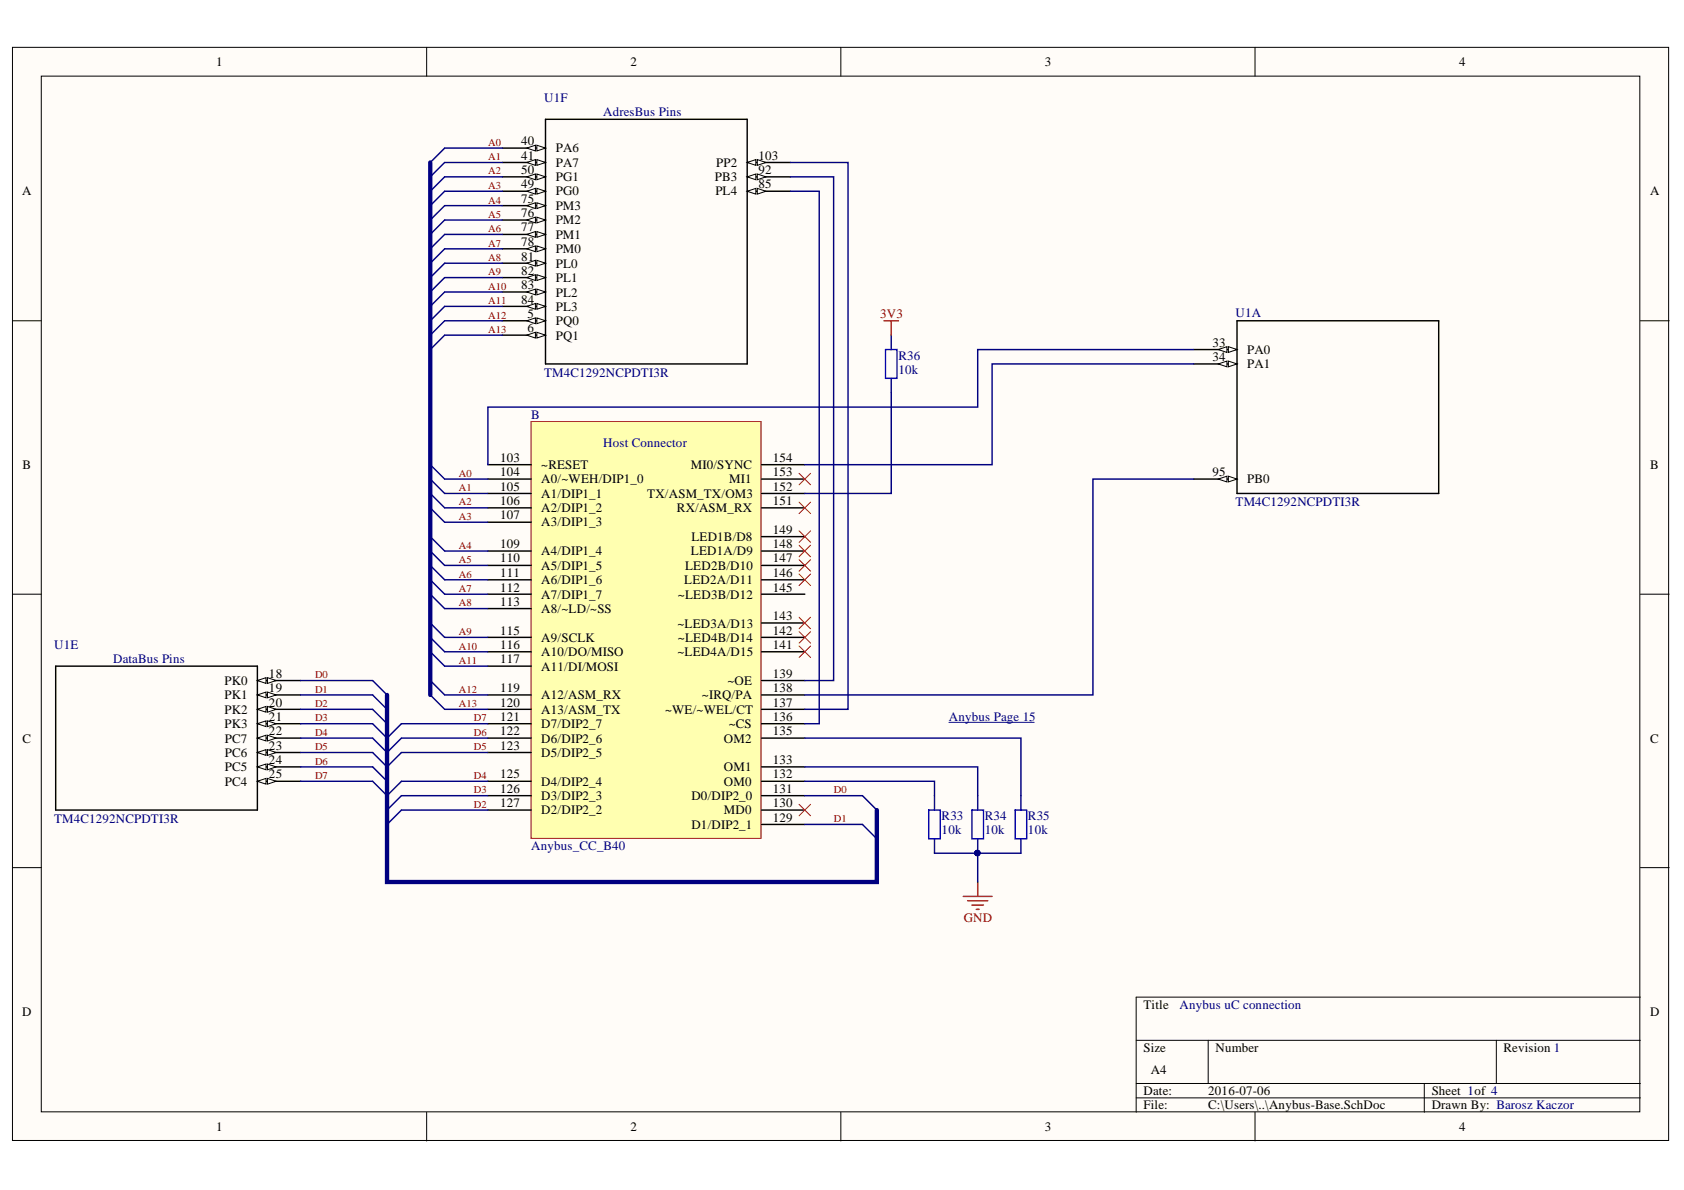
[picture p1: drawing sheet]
<svg xmlns="http://www.w3.org/2000/svg" width="297mm" height="210mm" viewBox="0 0 297 210" stroke-linecap="round" stroke-linejoin="round" font-family="sans-serif">
<defs><g id="words">
<g font-size="2.3">
<text x="38.1" y="11.7">1</text>
<text x="111.2" y="11.7">2</text>
<text x="184.3" y="11.7">3</text>
<text x="257.4" y="11.7">4</text>
<text x="91.9" y="25.6">40</text>
<text x="91.9" y="28.1">41</text>
<text x="98" y="26.9">PA6</text>
<text x="98" y="29.4">PA7</text>
<text x="126.4" y="29.4">PP2</text>
<text x="133.8" y="28.1">103</text>
<text x="3.9" y="34.5">A</text>
<text x="91.9" y="33.2">49</text>
<text x="91.9" y="30.7">50</text>
<text x="91.9" y="35.7">75</text>
<text x="98" y="34.5">PG0</text>
<text x="98" y="31.9">PG1</text>
<text x="126.1" y="31.9">PB3</text>
<text x="126.2" y="34.5">PL4</text>
<text x="133.8" y="30.7">92</text>
<text x="133.8" y="33.2">85</text>
<text x="291.1" y="34.5">A</text>
<text x="91.9" y="38.3">76</text>
<text x="91.9" y="40.8">77</text>
<text x="98" y="37">PM3</text>
<text x="98" y="39.5">PM2</text>
<text x="91.9" y="43.4">78</text>
<text x="91.9" y="46">81</text>
<text x="98" y="42.1">PM1</text>
<text x="98" y="44.7">PM0</text>
<text x="98" y="47.2">PL0</text>
<text x="91.9" y="48.5">82</text>
<text x="91.9" y="51">83</text>
<text x="91.9" y="53.6">84</text>
<text x="98" y="49.8">PL1</text>
<text x="98" y="52.3">PL2</text>
<text x="93" y="56.1">5</text>
<text x="93" y="58.6">6</text>
<text x="98" y="57.4">PQ0</text>
<text x="98" y="59.9">PQ1</text>
<text x="98" y="54.8">PL3</text>
<text x="213.9" y="61.2">33</text>
<text x="213.9" y="63.7">34</text>
<text x="220" y="62.4">PA0</text>
<text x="220" y="65">PA1</text>
<text x="4" y="82.7">B</text>
<text x="88.2" y="81.5">103</text>
<text x="88.2" y="84">104</text>
<text x="95.5" y="82.7">~RESET</text>
<text x="121.9" y="82.7">MI0/SYNC</text>
<text x="136.3" y="84">153</text>
<text x="136.3" y="81.5">154</text>
<text x="213.9" y="84">95</text>
<text x="291.1" y="82.7">B</text>
<text x="88.2" y="86.5">105</text>
<text x="88.2" y="89.1">106</text>
<text x="95.5" y="85.3">A0/~WEH/DIP1_0</text>
<text x="95.5" y="87.8">A1/DIP1_1</text>
<text x="114.2" y="87.8">TX/ASM_TX/OM3</text>
<text x="128.6" y="85.3">MI1</text>
<text x="136.3" y="89.1">151</text>
<text x="136.3" y="86.5">152</text>
<text x="220" y="85.3">PB0</text>
<text x="88.2" y="91.6">107</text>
<text x="95.5" y="90.3">A2/DIP1_2</text>
<text x="95.5" y="92.9">A3/DIP1_3</text>
<text x="119.4" y="90.3">RX/ASM_RX</text>
<text x="122" y="95.4">LED1B/D8</text>
<text x="136.3" y="94.1">149</text>
<text x="88.2" y="96.7">109</text>
<text x="88.2" y="99.2">110</text>
<text x="88.2" y="101.7">111</text>
<text x="95.5" y="97.9">A4/DIP1_4</text>
<text x="95.5" y="100.5">A5/DIP1_5</text>
<text x="120.9" y="100.5">LED2B/D10</text>
<text x="121.9" y="97.9">LED1A/D9</text>
<text x="136.3" y="101.7">146</text>
<text x="136.3" y="99.2">147</text>
<text x="136.3" y="96.7">148</text>
<text x="88.2" y="104.4">112</text>
<text x="88.2" y="106.9">113</text>
<text x="95.5" y="103">A6/DIP1_6</text>
<text x="95.5" y="105.6">A7/DIP1_7</text>
<text x="119.6" y="105.6">~LED3B/D12</text>
<text x="120.7" y="103">LED2A/D11</text>
<text x="136.3" y="104.4">145</text>
<text x="88.2" y="112">115</text>
<text x="95.5" y="108.2">A8/~LD/~SS</text>
<text x="95.5" y="113.2">A9/SCLK</text>
<text x="119.5" y="110.7">~LED3A/D13</text>
<text x="119.6" y="113.2">~LED4B/D14</text>
<text x="136.3" y="112">142</text>
<text x="136.3" y="109.4">143</text>
<text x="47.4" y="119.6">18</text>
<text x="88.2" y="114.5">116</text>
<text x="88.2" y="117">117</text>
<text x="95.5" y="115.8">A10/DO/MISO</text>
<text x="95.5" y="118.3">A11/DI/MOSI</text>
<text x="119.5" y="115.8">~LED4A/D15</text>
<text x="136.3" y="119.6">139</text>
<text x="136.3" y="114.5">141</text>
<text x="39.6" y="120.8">PK0</text>
<text x="39.6" y="123.4">PK1</text>
<text x="39.6" y="125.9">PK2</text>
<text x="47.4" y="122.1">19</text>
<text x="47.4" y="124.6">20</text>
<text x="88.2" y="122.1">119</text>
<text x="88.2" y="124.6">120</text>
<text x="95.5" y="123.4">A12/ASM_RX</text>
<text x="95.5" y="125.9">A13/ASM_TX</text>
<text x="117.3" y="125.9">~WE/~WEL/CT</text>
<text x="123.8" y="123.4">~IRQ/PA</text>
<text x="128.3" y="120.8">~OE</text>
<text x="136.3" y="124.6">137</text>
<text x="136.3" y="122.1">138</text>
<text x="4" y="131">C</text>
<text x="39.6" y="128.4">PK3</text>
<text x="39.7" y="131">PC7</text>
<text x="47.4" y="127.2">21</text>
<text x="47.4" y="129.7">22</text>
<text x="88.2" y="127.2">121</text>
<text x="88.2" y="129.7">122</text>
<text x="95.5" y="128.4">D7/DIP2_7</text>
<text x="95.5" y="131">D6/DIP2_6</text>
<text x="127.7" y="131">OM2</text>
<text x="128.5" y="128.4">~CS</text>
<text x="136.3" y="129.7">135</text>
<text x="136.3" y="127.2">136</text>
<text x="291.1" y="131">C</text>
<text x="39.7" y="133.5">PC6</text>
<text x="39.7" y="136">PC5</text>
<text x="47.4" y="132.2">23</text>
<text x="47.4" y="134.8">24</text>
<text x="47.4" y="137.3">25</text>
<text x="88.2" y="132.2">123</text>
<text x="88.2" y="137.3">125</text>
<text x="95.5" y="133.5">D5/DIP2_5</text>
<text x="127.7" y="136">OM1</text>
<text x="136.3" y="137.3">132</text>
<text x="136.3" y="134.8">133</text>
<text x="39.7" y="138.6">PC4</text>
<text x="88.2" y="139.8">126</text>
<text x="88.2" y="142.4">127</text>
<text x="95.5" y="138.6">D4/DIP2_4</text>
<text x="95.5" y="141.1">D3/DIP2_3</text>
<text x="95.5" y="143.6">D2/DIP2_2</text>
<text x="122" y="141.1">D0/DIP2_0</text>
<text x="127.7" y="143.6">MD0</text>
<text x="127.7" y="138.6">OM0</text>
<text x="136.3" y="142.4">130</text>
<text x="136.3" y="139.8">131</text>
<text x="122" y="146.2">D1/DIP2_1</text>
<text x="136.3" y="144.9">129</text>
<text x="3.9" y="179.2">D</text>
<text x="201.7" y="177.9">Title</text>
<text x="291.1" y="179.2">D</text>
<text x="201.7" y="185.6">Size</text>
<text x="214.4" y="185.6">Number</text>
<text x="265.2" y="185.6">Revision 1</text>
<text x="203" y="189.4">A4</text>
<text x="201.7" y="193.2">Date:</text>
<text x="201.7" y="195.7">File:</text>
<text x="213.1" y="193.2">2016-07-06</text>
<text x="213.1" y="195.7">C:\Users\..\Anybus-Base.SchDoc</text>
<text x="252.5" y="193.2">Sheet 1of 4</text>
<text x="252.5" y="195.7">Drawn By: Barosz Kaczor</text>
<text x="38.1" y="199.5">1</text>
<text x="111.2" y="199.5">2</text>
<text x="184.3" y="199.5">3</text>
<text x="257.4" y="199.5">4</text>
</g>
<g font-size="2.3" fill="#000080">
<text x="96" y="18">U1F</text>
<text x="106.4" y="20.5">AdresBus Pins</text>
<text x="217.9" y="55.9">U1A</text>
<text x="158.5" y="63.5">R36</text>
<text x="158.5" y="66">10k</text>
<text x="96" y="66.5">TM4C1292NCPDTI3R</text>
<text x="93.7" y="73.9">B</text>
<text x="106.4" y="78.9">Host Connector</text>
<text x="217.9" y="89.3">TM4C1292NCPDTI3R</text>
<text x="9.6" y="114.5">U1E</text>
<text x="20" y="117">DataBus Pins</text>
<text x="167.4" y="127.2">Anybus Page 15</text>
<text x="9.6" y="145.2">TM4C1292NCPDTI3R</text>
<text x="93.7" y="150">Anybus_CC_B40</text>
<text x="166.1" y="144.7">R33</text>
<text x="166.1" y="147.2">10k</text>
<text x="173.7" y="144.7">R34</text>
<text x="173.7" y="147.2">10k</text>
<text x="181.3" y="144.7">R35</text>
<text x="181.3" y="147.2">10k</text>
<text x="208" y="177.9">Anybus uC connection</text>
</g>
<g font-size="2.3" fill="#800000">
<text x="155.3" y="56.1">3V3</text>
<text x="170" y="162.7">GND</text>
</g>
<g font-size="1.9" fill="#800000">
<text x="86.1" y="25.7">A0</text>
<text x="86.1" y="28.2">A1</text>
<text x="86.1" y="30.8">A2</text>
<text x="86.1" y="33.4">A3</text>
<text x="86.1" y="35.9">A4</text>
<text x="86.1" y="38.4">A5</text>
<text x="86.1" y="41">A6</text>
<text x="86.1" y="43.5">A7</text>
<text x="86.1" y="46.1">A8</text>
<text x="86.1" y="48.6">A9</text>
<text x="86.1" y="51.1">A10</text>
<text x="86.1" y="53.7">A11</text>
<text x="86.1" y="56.2">A12</text>
<text x="86.1" y="58.7">A13</text>
<text x="80.9" y="84.1">A0</text>
<text x="80.9" y="86.6">A1</text>
<text x="80.9" y="89.1">A2</text>
<text x="80.9" y="91.7">A3</text>
<text x="80.9" y="96.8">A4</text>
<text x="80.9" y="99.4">A5</text>
<text x="80.9" y="101.9">A6</text>
<text x="80.9" y="104.4">A7</text>
<text x="80.9" y="107">A8</text>
<text x="80.9" y="112">A9</text>
<text x="55.6" y="119.6">D0</text>
<text x="80.9" y="114.6">A10</text>
<text x="80.9" y="117.1">A11</text>
<text x="55.6" y="122.2">D1</text>
<text x="55.6" y="124.7">D2</text>
<text x="80.9" y="122.2">A12</text>
<text x="80.9" y="124.7">A13</text>
<text x="55.6" y="127.3">D3</text>
<text x="55.6" y="129.8">D4</text>
<text x="83.6" y="129.8">D6</text>
<text x="83.6" y="127.3">D7</text>
<text x="55.6" y="132.3">D5</text>
<text x="55.6" y="134.9">D6</text>
<text x="55.6" y="137.4">D7</text>
<text x="83.6" y="137.4">D4</text>
<text x="83.6" y="132.3">D5</text>
<text x="83.6" y="142.5">D2</text>
<text x="83.6" y="139.9">D3</text>
<text x="147.1" y="139.9">D0</text>
<text x="147.1" y="145">D1</text>
</g>
</g></defs>
<g fill="#fffcf8" stroke="#000" stroke-width=".18">
<path d="M2.2 8.4h292.1v192.8h-292.1z"/>
<path d="M7.3 13.4h281.9v182.7h-281.9z"/>
</g>
<g fill="none" stroke="#000" stroke-width=".18">
<path d="M75.3 8.4v5M148.3 8.4v5M221.4 8.4v5M2.2 56.6h5.1M289.3 56.6h5.1M2.2 104.8h5.1M289.3 104.8h5.1M2.2 153h5.1M289.3 153h5.1M289.3 175.9h-88.9v20.3M75.3 196.2v5.1M148.3 196.2v5.1"/>
<path d="M200.4 183.5h88.9M200.4 191.1h88.9M200.4 193.7h88.9M213.1 183.5v7.6M221.4 196.2v5.1M251.2 191.1v5.1M263.9 183.5v7.6"/>
</g>
<path d="M93.7 74.3h40.5v73.6h-40.5z" fill="#ffffb0" stroke="#800000" stroke-width=".18"/>
<g fill="none" stroke="#000" stroke-width=".25">
<path d="M86.1 82h7.6M86.1 84.5h7.6M86.1 87h7.6M86.1 89.6h7.6M86.1 92.1h7.6M86.1 97.2h7.6M86.1 99.7h7.6M134.3 82h7.7M134.3 84.5h7.7M134.3 87h7.7M134.3 89.6h7.7M134.3 97.2h7.7"/>
<path d="M134.3 99.7h7.7M134.3 94.7h7.7M86.1 102.3h7.6M86.1 104.8h7.6M86.1 107.3h7.6M86.1 112.4h7.6M86.1 115h7.6M86.1 117.5h7.6M134.3 102.3h7.7M134.3 104.8h7.7M134.3 112.4h7.7M134.3 115h7.7"/>
<path d="M134.3 109.9h7.7M45.4 120h7.6M86.1 122.6h7.6M86.1 125.1h7.6M86.1 127.7h7.6M86.1 130.2h7.6M86.1 132.7h7.6M86.1 137.8h7.6M134.3 122.6h7.7M134.3 125.1h7.7M134.3 127.7h7.7M134.3 130.2h7.7"/>
<path d="M134.3 137.8h7.7M134.3 135.3h7.7M134.3 120h7.7M86.1 140.3h7.6M86.1 142.9h7.6M134.3 140.3h7.7M134.3 142.9h7.7M134.3 145.4h7.7"/>
</g>
<path d="M45.4 120l1.5-.5v1z" fill="#fffcf8"/>
<path d="M45.4 120l1.5-.5v1z" fill="none" stroke="#000" stroke-width=".18"/>
<path d="M47.2 119.5l1.5 .5-1.5 .5z" fill="#fffcf8"/>
<path d="M47.2 119.5l1.5 .5-1.5 .5z" fill="none" stroke="#000" stroke-width=".18"/>
<path d="M45.4 122.6h7.6" fill="none" stroke="#000" stroke-width=".25"/>
<path d="M45.4 122.6l1.5-.5v1z" fill="#fffcf8"/>
<path d="M45.4 122.6l1.5-.5v1z" fill="none" stroke="#000" stroke-width=".18"/>
<path d="M47.2 122.1l1.5 .5-1.5 .5z" fill="#fffcf8"/>
<path d="M47.2 122.1l1.5 .5-1.5 .5z" fill="none" stroke="#000" stroke-width=".18"/>
<path d="M45.4 125.1h7.6" fill="none" stroke="#000" stroke-width=".25"/>
<path d="M45.4 125.1l1.5-.5v1z" fill="#fffcf8"/>
<path d="M45.4 125.1l1.5-.5v1z" fill="none" stroke="#000" stroke-width=".18"/>
<path d="M47.2 124.6l1.5 .5-1.5 .5z" fill="#fffcf8"/>
<path d="M47.2 124.6l1.5 .5-1.5 .5z" fill="none" stroke="#000" stroke-width=".18"/>
<path d="M45.4 127.7h7.6" fill="none" stroke="#000" stroke-width=".25"/>
<path d="M45.4 127.7l1.5-.6v1.1z" fill="#fffcf8"/>
<path d="M45.4 127.7l1.5-.6v1.1z" fill="none" stroke="#000" stroke-width=".18"/>
<path d="M47.2 127.1l1.5 .6-1.5 .5z" fill="#fffcf8"/>
<path d="M47.2 127.1l1.5 .6-1.5 .5z" fill="none" stroke="#000" stroke-width=".18"/>
<path d="M45.4 130.2h7.6" fill="none" stroke="#000" stroke-width=".25"/>
<path d="M45.4 130.2l1.5-.5v1z" fill="#fffcf8"/>
<path d="M45.4 130.2l1.5-.5v1z" fill="none" stroke="#000" stroke-width=".18"/>
<path d="M47.2 129.7l1.5 .5-1.5 .5z" fill="#fffcf8"/>
<path d="M47.2 129.7l1.5 .5-1.5 .5z" fill="none" stroke="#000" stroke-width=".18"/>
<path d="M45.4 132.7h7.6" fill="none" stroke="#000" stroke-width=".25"/>
<path d="M45.4 132.7l1.5-.5v1z" fill="#fffcf8"/>
<path d="M45.4 132.7l1.5-.5v1z" fill="none" stroke="#000" stroke-width=".18"/>
<path d="M47.2 132.2l1.5 .5-1.5 .5z" fill="#fffcf8"/>
<path d="M47.2 132.2l1.5 .5-1.5 .5z" fill="none" stroke="#000" stroke-width=".18"/>
<path d="M45.4 135.3h7.6" fill="none" stroke="#000" stroke-width=".25"/>
<path d="M45.4 135.3l1.5-.5v1z" fill="#fffcf8"/>
<path d="M45.4 135.3l1.5-.5v1z" fill="none" stroke="#000" stroke-width=".18"/>
<path d="M47.2 134.8l1.5 .5-1.5 .5z" fill="#fffcf8"/>
<path d="M47.2 134.8l1.5 .5-1.5 .5z" fill="none" stroke="#000" stroke-width=".18"/>
<path d="M45.4 137.8h7.6" fill="none" stroke="#000" stroke-width=".25"/>
<path d="M45.4 137.8l1.5-.5v1z" fill="#fffcf8"/>
<path d="M45.4 137.8l1.5-.5v1z" fill="none" stroke="#000" stroke-width=".18"/>
<path d="M47.2 137.3l1.5 .5-1.5 .5z" fill="#fffcf8"/>
<path d="M47.2 137.3l1.5 .5-1.5 .5z" fill="none" stroke="#000" stroke-width=".18"/>
<path d="M88.6 26.1h7.6M9.8 117.5h35.6v25.4h-35.6z" fill="none" stroke="#000" stroke-width=".25"/>
<path d="M94.7 25.6l1.5 .5-1.5 .5z" fill="#fffcf8"/>
<path d="M94.7 25.6l1.5 .5-1.5 .5z" fill="none" stroke="#000" stroke-width=".18"/>
<path d="M92.9 26.1l1.5-.5v1z" fill="#fffcf8"/>
<path d="M92.9 26.1l1.5-.5v1z" fill="none" stroke="#000" stroke-width=".18"/>
<path d="M88.6 28.7h7.6" fill="none" stroke="#000" stroke-width=".25"/>
<path d="M94.7 28.2l1.5 .5-1.5 .5z" fill="#fffcf8"/>
<path d="M94.7 28.2l1.5 .5-1.5 .5z" fill="none" stroke="#000" stroke-width=".18"/>
<path d="M92.9 28.7l1.5-.5v1z" fill="#fffcf8"/>
<path d="M92.9 28.7l1.5-.5v1z" fill="none" stroke="#000" stroke-width=".18"/>
<path d="M88.6 33.7h7.6" fill="none" stroke="#000" stroke-width=".25"/>
<path d="M94.7 33.2l1.5 .5-1.5 .5z" fill="#fffcf8"/>
<path d="M94.7 33.2l1.5 .5-1.5 .5z" fill="none" stroke="#000" stroke-width=".18"/>
<path d="M92.9 33.7l1.5-.5v1z" fill="#fffcf8"/>
<path d="M92.9 33.7l1.5-.5v1z" fill="none" stroke="#000" stroke-width=".18"/>
<path d="M88.6 31.2h7.6" fill="none" stroke="#000" stroke-width=".25"/>
<path d="M94.7 30.7l1.5 .5-1.5 .5z" fill="#fffcf8"/>
<path d="M94.7 30.7l1.5 .5-1.5 .5z" fill="none" stroke="#000" stroke-width=".18"/>
<path d="M92.9 31.2l1.5-.5v1z" fill="#fffcf8"/>
<path d="M92.9 31.2l1.5-.5v1z" fill="none" stroke="#000" stroke-width=".18"/>
<path d="M131.8 31.2h7.6" fill="none" stroke="#000" stroke-width=".25"/>
<path d="M131.8 31.2l1.5-.5v1z" fill="#fffcf8"/>
<path d="M131.8 31.2l1.5-.5v1z" fill="none" stroke="#000" stroke-width=".18"/>
<path d="M133.6 30.7l1.5 .5-1.5 .5z" fill="#fffcf8"/>
<path d="M133.6 30.7l1.5 .5-1.5 .5z" fill="none" stroke="#000" stroke-width=".18"/>
<path d="M88.6 56.6h7.6" fill="none" stroke="#000" stroke-width=".25"/>
<path d="M94.7 56.1l1.5 .5-1.5 .5z" fill="#fffcf8"/>
<path d="M94.7 56.1l1.5 .5-1.5 .5z" fill="none" stroke="#000" stroke-width=".18"/>
<path d="M92.9 56.6l1.5-.5v1z" fill="#fffcf8"/>
<path d="M92.9 56.6l1.5-.5v1z" fill="none" stroke="#000" stroke-width=".18"/>
<path d="M88.6 59.1h7.6" fill="none" stroke="#000" stroke-width=".25"/>
<path d="M94.7 58.6l1.5 .5-1.5 .5z" fill="#fffcf8"/>
<path d="M94.7 58.6l1.5 .5-1.5 .5z" fill="none" stroke="#000" stroke-width=".18"/>
<path d="M92.9 59.1l1.5-.5v1z" fill="#fffcf8"/>
<path d="M92.9 59.1l1.5-.5v1z" fill="none" stroke="#000" stroke-width=".18"/>
<path d="M88.6 36.3h7.6" fill="none" stroke="#000" stroke-width=".25"/>
<path d="M94.7 35.8l1.5 .5-1.5 .5z" fill="#fffcf8"/>
<path d="M94.7 35.8l1.5 .5-1.5 .5z" fill="none" stroke="#000" stroke-width=".18"/>
<path d="M92.9 36.3l1.5-.5v1z" fill="#fffcf8"/>
<path d="M92.9 36.3l1.5-.5v1z" fill="none" stroke="#000" stroke-width=".18"/>
<path d="M88.6 38.8h7.6" fill="none" stroke="#000" stroke-width=".25"/>
<path d="M94.7 38.3l1.5 .5-1.5 .5z" fill="#fffcf8"/>
<path d="M94.7 38.3l1.5 .5-1.5 .5z" fill="none" stroke="#000" stroke-width=".18"/>
<path d="M92.9 38.8l1.5-.5v1z" fill="#fffcf8"/>
<path d="M92.9 38.8l1.5-.5v1z" fill="none" stroke="#000" stroke-width=".18"/>
<path d="M88.6 41.4h7.6" fill="none" stroke="#000" stroke-width=".25"/>
<path d="M94.7 40.8l1.5 .6-1.5 .5z" fill="#fffcf8"/>
<path d="M94.7 40.8l1.5 .6-1.5 .5z" fill="none" stroke="#000" stroke-width=".18"/>
<path d="M92.9 41.4l1.5-.6v1.1z" fill="#fffcf8"/>
<path d="M92.9 41.4l1.5-.6v1.1z" fill="none" stroke="#000" stroke-width=".18"/>
<path d="M88.6 43.9h7.6" fill="none" stroke="#000" stroke-width=".25"/>
<path d="M94.7 43.4l1.5 .5-1.5 .5z" fill="#fffcf8"/>
<path d="M94.7 43.4l1.5 .5-1.5 .5z" fill="none" stroke="#000" stroke-width=".18"/>
<path d="M92.9 43.9l1.5-.5v1z" fill="#fffcf8"/>
<path d="M92.9 43.9l1.5-.5v1z" fill="none" stroke="#000" stroke-width=".18"/>
<path d="M88.6 46.4h7.6" fill="none" stroke="#000" stroke-width=".25"/>
<path d="M94.7 45.9l1.5 .5-1.5 .5z" fill="#fffcf8"/>
<path d="M94.7 45.9l1.5 .5-1.5 .5z" fill="none" stroke="#000" stroke-width=".18"/>
<path d="M92.9 46.4l1.5-.5v1z" fill="#fffcf8"/>
<path d="M92.9 46.4l1.5-.5v1z" fill="none" stroke="#000" stroke-width=".18"/>
<path d="M88.6 49h7.6" fill="none" stroke="#000" stroke-width=".25"/>
<path d="M94.7 48.5l1.5 .5-1.5 .5z" fill="#fffcf8"/>
<path d="M94.7 48.5l1.5 .5-1.5 .5z" fill="none" stroke="#000" stroke-width=".18"/>
<path d="M92.9 49l1.5-.5v1z" fill="#fffcf8"/>
<path d="M92.9 49l1.5-.5v1z" fill="none" stroke="#000" stroke-width=".18"/>
<path d="M88.6 51.5h7.6" fill="none" stroke="#000" stroke-width=".25"/>
<path d="M94.7 51l1.5 .5-1.5 .5z" fill="#fffcf8"/>
<path d="M94.7 51l1.5 .5-1.5 .5z" fill="none" stroke="#000" stroke-width=".18"/>
<path d="M92.9 51.5l1.5-.5v1z" fill="#fffcf8"/>
<path d="M92.9 51.5l1.5-.5v1z" fill="none" stroke="#000" stroke-width=".18"/>
<path d="M88.6 54h7.6" fill="none" stroke="#000" stroke-width=".25"/>
<path d="M94.7 53.5l1.5 .5-1.5 .5z" fill="#fffcf8"/>
<path d="M94.7 53.5l1.5 .5-1.5 .5z" fill="none" stroke="#000" stroke-width=".18"/>
<path d="M92.9 54l1.5-.5v1z" fill="#fffcf8"/>
<path d="M92.9 54l1.5-.5v1z" fill="none" stroke="#000" stroke-width=".18"/>
<path d="M131.8 33.7h7.6" fill="none" stroke="#000" stroke-width=".25"/>
<path d="M131.8 33.7l1.5-.5v1z" fill="#fffcf8"/>
<path d="M131.8 33.7l1.5-.5v1z" fill="none" stroke="#000" stroke-width=".18"/>
<path d="M133.6 33.2l1.5 .5-1.5 .5z" fill="#fffcf8"/>
<path d="M133.6 33.2l1.5 .5-1.5 .5z" fill="none" stroke="#000" stroke-width=".18"/>
<path d="M131.8 28.7h7.6" fill="none" stroke="#000" stroke-width=".25"/>
<path d="M131.8 28.7l1.5-.5v1z" fill="#fffcf8"/>
<path d="M131.8 28.7l1.5-.5v1z" fill="none" stroke="#000" stroke-width=".18"/>
<path d="M133.6 28.2l1.5 .5-1.5 .5z" fill="#fffcf8"/>
<path d="M133.6 28.2l1.5 .5-1.5 .5z" fill="none" stroke="#000" stroke-width=".18"/>
<path d="M96.2 21h35.6v43.2h-35.6zM210.6 61.7h7.6" fill="none" stroke="#000" stroke-width=".25"/>
<path d="M75.9 28.7v93.9M68.3 122.6v33h86.4v-12.7" fill="none" stroke="#000080" stroke-width=".76"/>
<g fill="none" stroke="#000080" stroke-width=".25">
<path d="M88.6 26.1h-10.2l-2.5 2.6M88.6 28.7h-10.2l-2.5 2.5M88.6 31.2h-10.2l-2.5 2.5M88.6 33.7h-10.2l-2.5 2.6M88.6 36.3h-10.2l-2.5 2.5M88.6 38.8h-10.2l-2.5 2.6M139.4 33.7h5.1v94h-2.5M139.4 31.2h7.6v88.8h-5M139.4 28.7h10.2v96.4h-7.6M88.6 41.4h-10.2l-2.5 2.5M88.6 43.9h-10.2l-2.5 2.5M88.6 46.4h-10.2l-2.5 2.6"/>
<path d="M88.6 49h-10.2l-2.5 2.5M88.6 51.5h-10.2l-2.5 2.5M88.6 54h-10.2l-2.5 2.6M88.6 56.6h-10.2l-2.5 2.5M88.6 59.1h-10.2l-2.5 2.6M75.9 99.7l2.5 2.6h7.7M75.9 97.2l2.5 2.5h7.7M75.9 94.7l2.5 2.5h7.7M75.9 89.6l2.5 2.5h7.7M75.9 87l2.5 2.6h7.7M75.9 84.5l2.5 2.5h7.7M75.9 82l2.5 2.5h7.7"/>
<path d="M75.9 115l2.5 2.5h7.7M75.9 112.4l2.5 2.6h7.7M75.9 109.9l2.5 2.5h7.7M75.9 104.8l2.5 2.5h7.7M75.9 102.3l2.5 2.5h7.7M53 127.7h12.7l2.6 2.5 2.5-2.5h15.3M53 130.2h12.7l2.6 2.5 2.5-2.5h15.3M53 132.7h12.7l2.6 2.6 2.5-2.6h15.3M53 137.8h12.7l2.6 2.5 2.5-2.5h15.3M53 120h12.7l2.6 2.6M53 122.6h12.7l2.6 2.5M53 125.1h12.7l2.6 2.6"/>
<path d="M53 135.3h12.7l2.6 2.5M75.9 120l2.5 2.6h7.7M75.9 122.6l2.5 2.5h7.7M86.1 140.3h-15.3l-2.5 2.6M86.1 142.9h-15.3l-2.5 2.5M142 140.3h10.1l2.6 2.6M142 145.4h10.1l2.6 2.6"/>
</g>
<path d="M216.7 61.1l1.5 .6-1.5 .5z" fill="#fffcf8"/>
<path d="M216.7 61.1l1.5 .6-1.5 .5z" fill="none" stroke="#000" stroke-width=".18"/>
<path d="M214.9 61.7l1.5-.6v1.1z" fill="#fffcf8"/>
<path d="M214.9 61.7l1.5-.6v1.1z" fill="none" stroke="#000" stroke-width=".18"/>
<path d="M210.6 64.2h7.6" fill="none" stroke="#000" stroke-width=".25"/>
<path d="M216.7 63.7l1.5 .5-1.5 .5z" fill="#fffcf8"/>
<path d="M216.7 63.7l1.5 .5-1.5 .5z" fill="none" stroke="#000" stroke-width=".18"/>
<path d="M214.9 64.2l1.5-.5v1z" fill="#fffcf8"/>
<path d="M214.9 64.2l1.5-.5v1z" fill="none" stroke="#000" stroke-width=".18"/>
<path d="M210.6 84.5h7.6" fill="none" stroke="#000" stroke-width=".25"/>
<path d="M216.7 84l1.5 .5-1.5 .5z" fill="#fffcf8"/>
<path d="M216.7 84l1.5 .5-1.5 .5z" fill="none" stroke="#000" stroke-width=".18"/>
<path d="M214.9 84.5l1.5-.5v1z" fill="#fffcf8"/>
<path d="M214.9 84.5l1.5-.5v1z" fill="none" stroke="#000" stroke-width=".18"/>
<path d="M218.2 56.6h35.6v30.4h-35.6z" fill="none" stroke="#000" stroke-width=".25"/>
<path d="M155.9 56.6h2.6M157.2 56.6v2.5M169.9 158.1h5.1M170.7 158.9h3.5M171.4 159.6h2.1M172.5 155.6v2.5M172.2 160.4h.5" fill="none" stroke="#800000" stroke-width=".25"/>
<path d="M157.2 59.1v2.6M157.2 66.7v2.6M164.8 140.3v2.6M164.8 148v2.5M172.5 140.3v2.6M172.5 148v2.5M180.1 140.3v2.6M180.1 148v2.5" fill="none" stroke="#11037f" stroke-width=".25"/>
<path d="M156.2 61.7h2v5h-2zM163.8 142.9h2v5.1h-2zM171.4 142.9h2.1v5.1h-2.1zM179.1 142.9h2v5.1h-2z" fill="none" stroke="#00f" stroke-width=".25"/>
<circle cx="172.4" cy="150.5" r=".47" fill="#000080" stroke="#000080" stroke-width=".18"/>
<path d="M157.2 69.3v17.7h-15.2M210.6 61.7h-38.1v10.1h-86.4v10.2M210.6 64.2h-35.6v17.8h-33M210.6 84.5h-17.8v38.1h-50.8M142 137.8h22.8v2.5M142 135.3h30.5v5M142 130.2h38.1v10.1M164.8 150.5h15.3M172.5 150.5v5.1" fill="none" stroke="#000080" stroke-width=".25"/>
<g fill="none" stroke="#f00" stroke-width=".18">
<path d="M140.9 83.5l2.1 2M140.9 88.6l2.1 2M140.9 93.6l2.1 2.1M140.9 96.2l2.1 2M140.9 98.7l2.1 2M143 83.5l-2.1 2M143 88.6l-2.1 2M143 93.6l-2.1 2.1M143 96.2l-2.1 2M143 98.7l-2.1 2M140.9 101.3l2.1 2M140.9 108.9l2.1 2"/>
<path d="M140.9 111.4l2.1 2M140.9 113.9l2.1 2.1M143 101.3l-2.1 2M143 108.9l-2.1 2M143 111.4l-2.1 2M143 113.9l-2.1 2.1M140.9 141.9l2.1 2M143 141.9l-2.1 2"/>
</g>
<path d="M167.4 127.4h15" fill="none" stroke="#000080" stroke-width=".18"/>
<use href="#words"/>
</svg>
